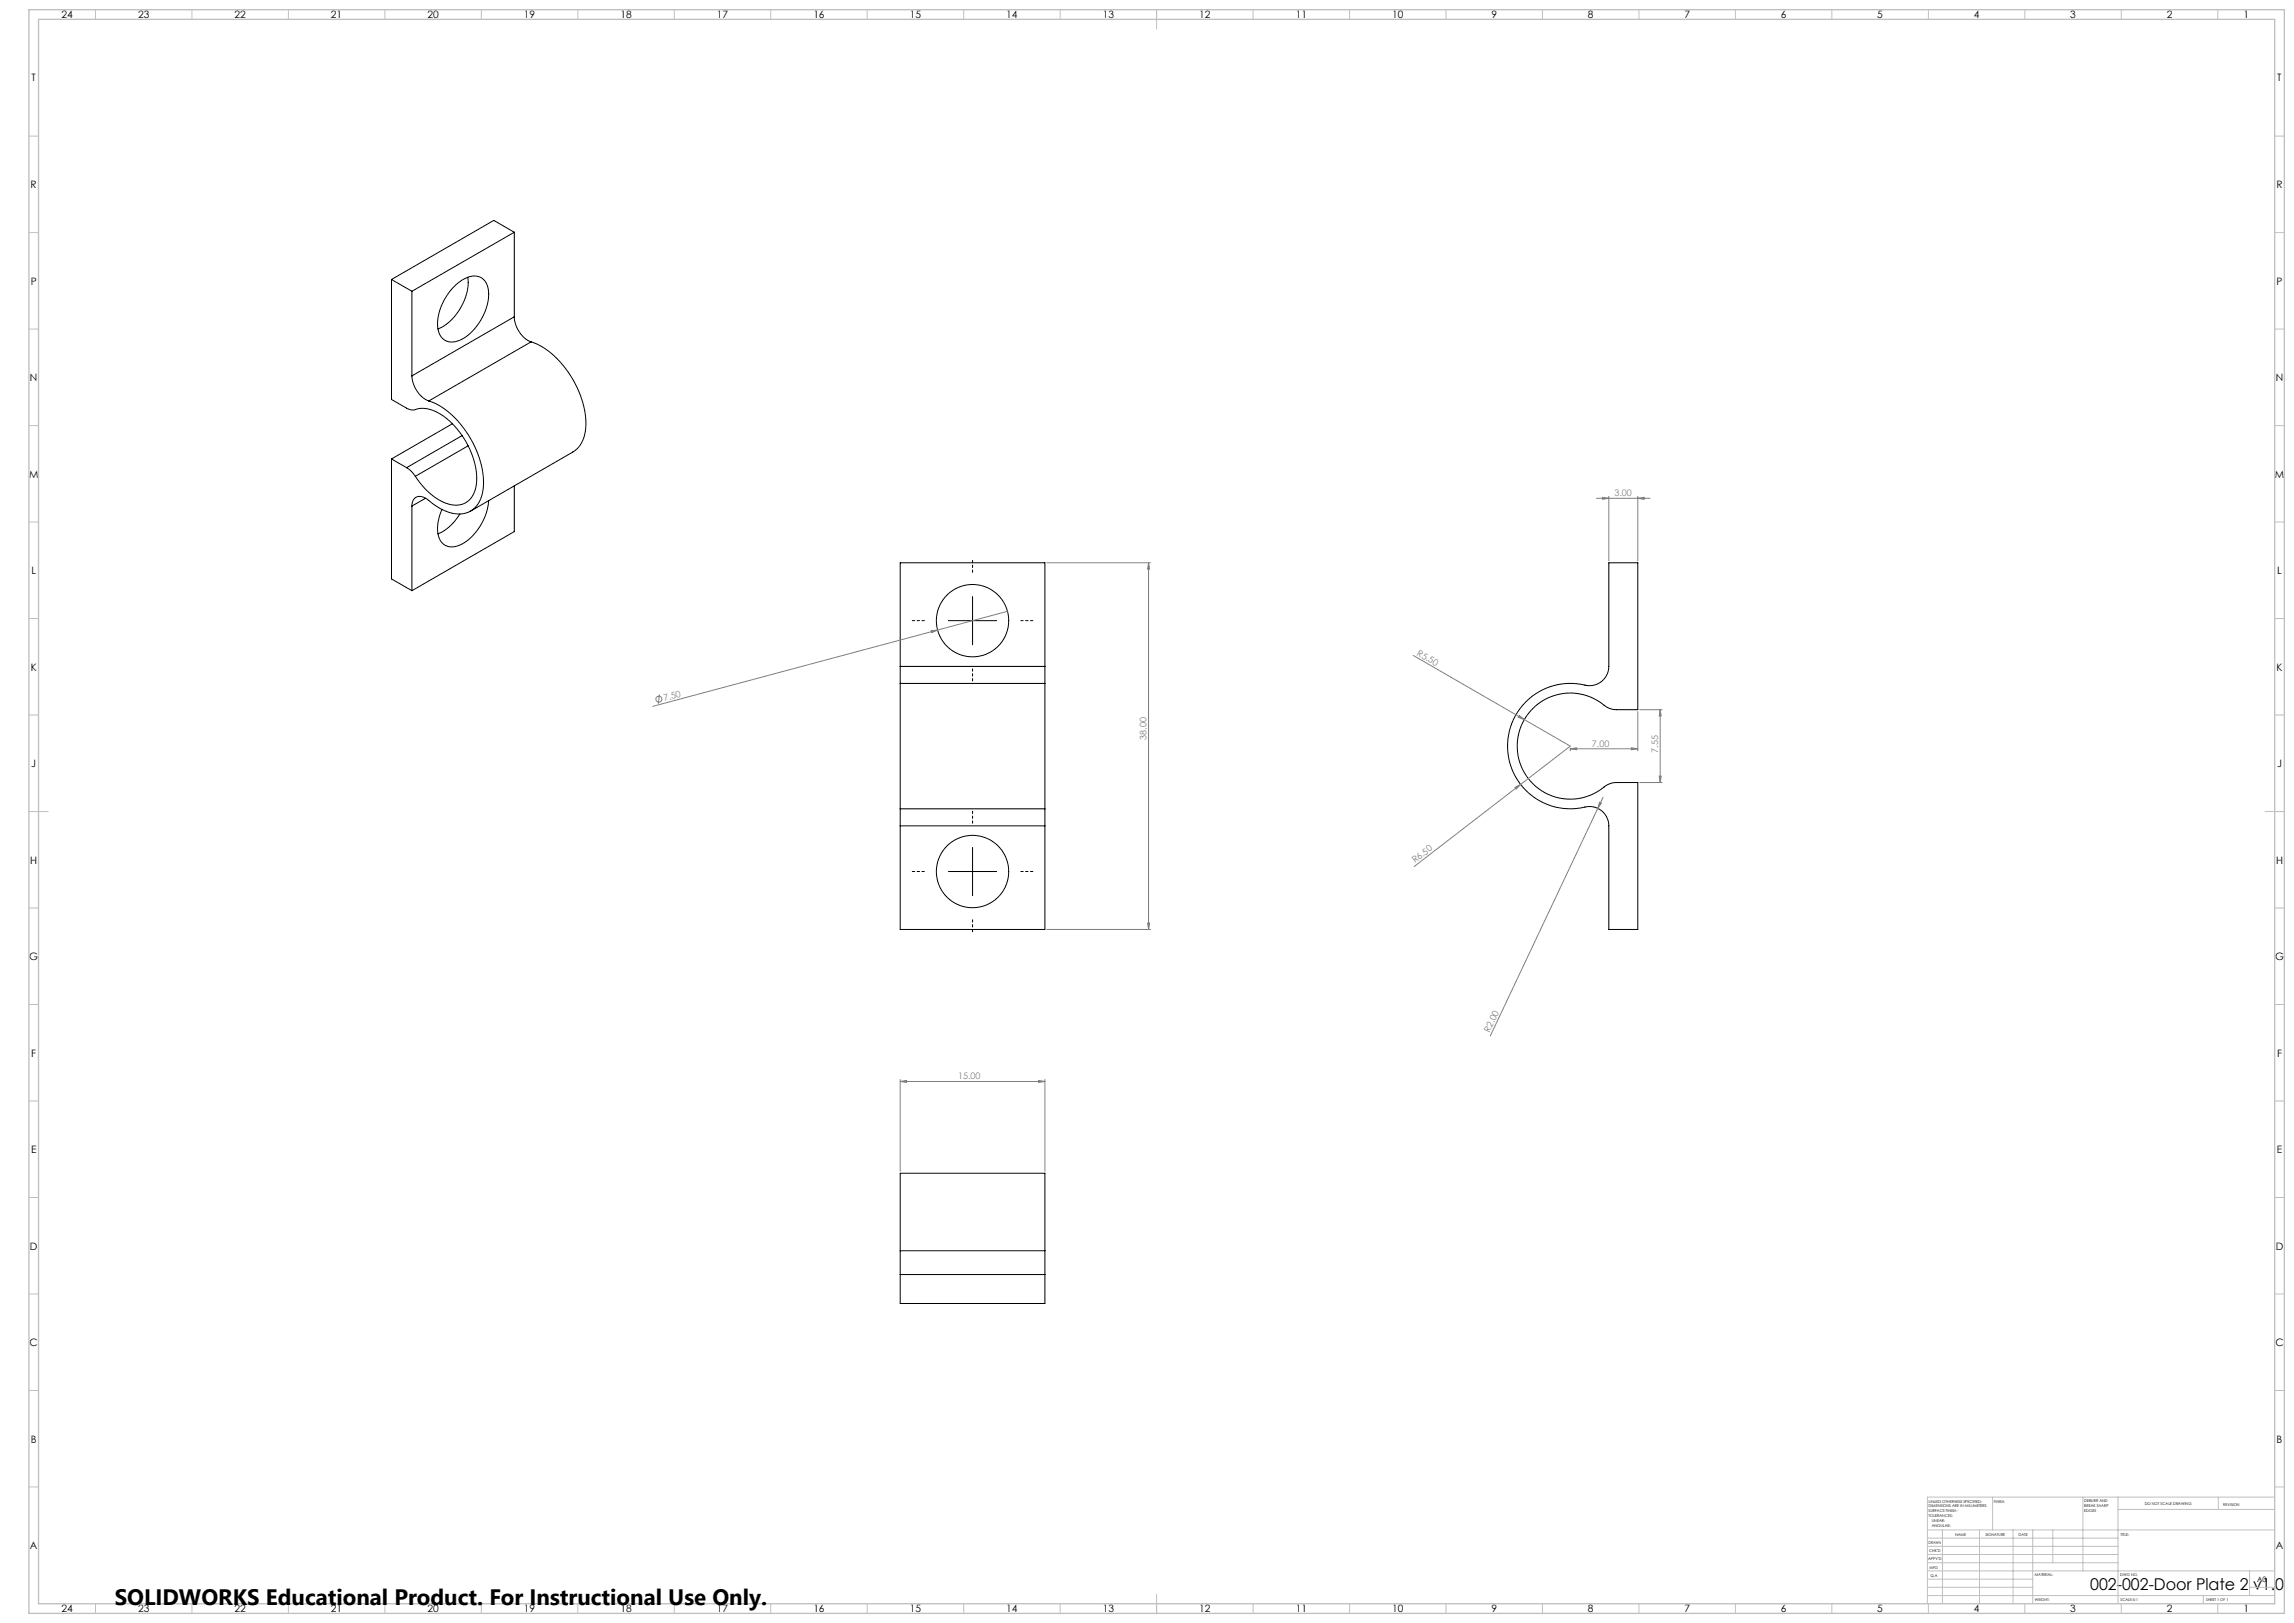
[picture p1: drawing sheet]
<svg xmlns="http://www.w3.org/2000/svg" width="1189mm" height="841mm" viewBox="0 0 1189 841" stroke-linecap="round" stroke-linejoin="round" font-family="sans-serif">
<defs><g id="words">
<text font-size="11.6" x="59" y="832">SOLIDWORKS Educational Product. For Instructional Use Only.</text>
<text font-size="8.5" x="1083" y="824">002-002-Door Plate 2 v1.0</text>
<g font-size="5.3">
<text x="32" y="9">24</text>
<text x="72" y="9">23</text>
<text x="122" y="9">22</text>
<text x="172" y="9">21</text>
<text x="222" y="9">20</text>
<text x="272" y="9">19</text>
<text x="322" y="9">18</text>
<text x="372" y="9">17</text>
<text x="422" y="9">16</text>
<text x="472" y="9">15</text>
<text x="522" y="9">14</text>
<text x="572" y="9">13</text>
<text x="622" y="9">12</text>
<text x="672" y="9">11</text>
<text x="722" y="9">10</text>
<text x="773" y="9">9</text>
<text x="823" y="9">8</text>
<text x="873" y="9">7</text>
<text x="923" y="9">6</text>
<text x="973" y="9">5</text>
<text x="1023" y="9">4</text>
<text x="1073" y="9">3</text>
<text x="1123" y="9">2</text>
<text x="1163" y="9">1</text>
<text x="16" y="42">T</text>
<text x="1180" y="42">T</text>
<text x="16" y="97">R</text>
<text x="1180" y="97">R</text>
<text x="16" y="147">P</text>
<text x="1180" y="147">P</text>
<text x="16" y="197">N</text>
<text x="1180" y="197">N</text>
<text x="15" y="247">M</text>
<text x="1179" y="247">M</text>
<text x="16" y="297">L</text>
<text x="1180" y="297">L</text>
<text x="16" y="347">K</text>
<text x="1180" y="347">K</text>
<text x="16" y="398">J</text>
<text x="1180" y="398">J</text>
<text x="16" y="448">H</text>
<text x="1180" y="448">H</text>
<text x="15" y="497">G</text>
<text x="1179" y="497">G</text>
<text x="16" y="547">F</text>
<text x="1180" y="547">F</text>
<text x="16" y="597">E</text>
<text x="1180" y="597">E</text>
<text x="16" y="647">D</text>
<text x="1180" y="647">D</text>
<text x="15" y="697">C</text>
<text x="1179" y="697">C</text>
<text x="16" y="747">B</text>
<text x="1180" y="747">B</text>
<text x="16" y="803">A</text>
<text x="1180" y="803">A</text>
<text x="32" y="835">24</text>
<text x="72" y="835">23</text>
<text x="122" y="835">22</text>
<text x="172" y="835">21</text>
<text x="222" y="835">20</text>
<text x="272" y="835">19</text>
<text x="322" y="835">18</text>
<text x="372" y="835">17</text>
<text x="422" y="835">16</text>
<text x="472" y="835">15</text>
<text x="522" y="835">14</text>
<text x="572" y="835">13</text>
<text x="622" y="835">12</text>
<text x="672" y="835">11</text>
<text x="722" y="835">10</text>
<text x="773" y="835">9</text>
<text x="823" y="835">8</text>
<text x="873" y="835">7</text>
<text x="923" y="835">6</text>
<text x="973" y="835">5</text>
<text x="1023" y="835">4</text>
<text x="1073" y="835">3</text>
<text x="1123" y="835">2</text>
<text x="1163" y="835">1</text>
</g>
<g font-size="4.7" fill="#808080">
<text x="837" y="257">3.00</text>
<text x="734" y="339" transform="rotate(30 734 339)">R5.50</text>
<text x="344" y="363" transform="rotate(-15 344 363)">7.50</text>
<text x="594" y="383" transform="rotate(-90 594 383)">38.00</text>
<text x="825" y="387">7.00</text>
<text x="860" y="390" transform="rotate(-90 860 390)">7.55</text>
<text x="733" y="447" transform="rotate(-38 733 447)">R6.50</text>
<text x="772" y="535" transform="rotate(-65 772 535)">R2.00</text>
<text x="497" y="559">15.00</text>
</g>
<text font-size="3.9" x="1170" y="820">A0</text>
<g font-size="2">
<text x="1000" y="779">UNLESS OTHERWISE SPECIFIED:</text>
<text x="1033" y="779">FINISH:</text>
<text x="1080" y="778">DEBURR AND</text>
<text x="1112" y="780">DO NOT SCALE DRAWING</text>
<text x="1000" y="781">DIMENSIONS ARE IN MILLIMETERS</text>
<text x="1000" y="784">SURFACE FINISH:</text>
<text x="1080" y="781">BREAK SHARP</text>
<text x="1080" y="783">EDGES</text>
<text x="1152" y="780">REVISION</text>
<text x="1000" y="786">TOLERANCES:</text>
<text x="1001" y="789">LINEAR:</text>
<text x="1001" y="791">ANGULAR:</text>
<text x="1013" y="796">NAME</text>
<text x="1029" y="796">SIGNATURE</text>
<text x="1046" y="796">DATE</text>
<text x="1099" y="796">TITLE:</text>
<text x="1000" y="800">DRAWN</text>
<text x="999" y="808">APPV'D</text>
<text x="1000" y="804">CHK'D</text>
<text x="1000" y="813">MFG</text>
<text x="1001" y="817">Q.A</text>
<text x="1055" y="817">MATERIAL:</text>
<text x="1099" y="817">DWG NO.</text>
<text x="1055" y="830">WEIGHT:</text>
<text x="1099" y="830">SCALE:5:1</text>
<text x="1143" y="830">SHEET 1 OF 1</text>
</g>
</g></defs>
<g fill="none" stroke="#000" stroke-width=".52">
<path d="M267 120l-11-6-53 31M267 120l-53 31M267 120v44M203 145v62l8 5a7 7 0 0 0 7 0 27 27 0 0 1 21 13 34 34 0 0 1 6 31 11 11 0 0 1-15 4 36 36 0 0 1-15-13M203 145l11 6M214 151v44M235 149a13 13 0 0 1 14-5 12 12 0 0 1 3 14 25 25 0 0 1-17 19 8 8 0 0 1-8-9 29 29 0 0 1 8-19zM242 144a28 28 0 0 1-15 26M267 164a15 15 0 0 0 8 13M267 164l-53 31M275 177a47 47 0 0 1 27 32 25 25 0 0 1-3 24l-55 32M275 177l-53 31"/>
<path d="M214 195a15 15 0 0 0 8 13M222 208a48 48 0 0 1 28 33 22 22 0 0 1-5 23 17 17 0 0 1-20-2 12 12 0 0 0-8-5 4 4 0 0 0-3 5M234 220l-31 18M203 238v62l11 6M203 238l8 4M240 226l-29 16M243 231l-28 16M211 242l4 5M221 258l-7 4M253 259a28 28 0 0 1-17 24 8 8 0 0 1-9-9l1-6 1-4M267 252v23l-53 31M214 262v44"/>
<path d="M238 266a25 25 0 0 1-11 11M834 292h15v76h-12a15 15 0 0 1-9-5 28 28 0 0 0-36 7 28 28 0 0 0 4 37 28 28 0 0 0 37 0l4-1 12-1v77h-15v-54a10 10 0 0 0-15-9 33 33 0 0 1-38-34 33 33 0 0 1 42-30 10 10 0 0 0 11-10zM504 309v25M492 322h25M467 354v65M467 345v9M467 354h75M467 345h75M467 345v-53h75v53M542 354v65M542 345v9M467 419v9"/>
<path d="M467 419h75M542 419v9M467 428h75M467 428v54h75v-54M504 439v25M492 452h25M467 648v12M467 648v-40h75v40M467 648h75M542 648v12M467 660v15h75v-15M467 660h75"/>
<circle cx="504" cy="322" r="19"/>
<circle cx="504" cy="452" r="19"/>
</g>
<g fill="none" stroke="#808080" stroke-width=".52">
<path d="M828 258h27M831 258h3l-3 1zM834 257v34M849 258h3v1zM849 257v34M543 292h53M595 292l1 3h-1zM595 292v190M522 317l-184 49M483 327l3-1-3 2zM732 340l82 47-81 62M342 360l-1 5"/>
<path d="M787 371l3 2-3-1zM849 369v20M850 368h11M860 368l1 3h-1zM860 368v37M814 388h3v1zM814 388v1M814 388h35M846 388h3l-3 1zM785 408l3-2-2 3zM828 419l-56 118M829 416h1l-2 3z"/>
<path d="M831 413l-3 6M850 405h11M860 402h1l-1 3zM595 478h1l-1 4zM543 482h53M467 559v48M538 560h4l-4 1zM542 559v48M467 560h3v1zM467 560h75"/>
<circle cx="341" cy="362" r="1.6"/>
</g>
<path d="M504 297v-7M479 322h-6M529 322h6M504 347v6M504 427v-7M479 452h-6M529 452h6M504 477v6" fill="none" stroke="#000" stroke-width=".52" stroke-dasharray="15.2 1.3 1.3 1.3" stroke-dashoffset="14"/>
<g fill="none" stroke="#c0c0c0" stroke-width=".52">
<path d="M49 5v5M99 5v5M149 5v5M199 5v5M249 5v5M299 5v5M349 5v5M399 5v5M449 5v5M499 5v5M549 5v5M599 5v10"/>
<path d="M649 5v5M699 5v5M749 5v5M799 5v5M849 5v5M899 5v5M949 5v5M999 5v5M1049 5v5M1099 5v5M1149 5v5M15 71h5"/>
<path d="M1179 71h5M15 121h5M1179 121h5M15 171h5M1179 171h5M15 221h5M1179 221h5M15 271h5M1179 271h5M15 321h5M1179 321h5M15 371h5"/>
<path d="M1179 371h5M15 421h10M1174 421h10M15 471h5M1179 471h5M15 521h5M1179 521h5M15 571h5M1179 571h5M15 621h5M1179 621h5M15 671h5"/>
<path d="M1179 671h5M15 721h5M1179 721h5M15 771h5M1033 776v17M1080 776v38M1098 776v55M1150 776v6M1179 771h5M1179 776h-180v55M999 793h180M999 797h99"/>
<path d="M1007 793v38M1026 793v38M1043 793v38M1054 793v38M1064 793v17M1098 782h81M999 810h99M999 806h99M999 801h99M999 818h55M999 814h180M1166 814v13"/>
<path d="M49 831v5M99 831v5M149 831v5M199 831v5M249 831v5M299 831v5M349 831v5M399 831v5M449 831v5M499 831v5M549 831v5M599 826v10"/>
<path d="M649 831v5M699 831v5M749 831v5M799 831v5M849 831v5M899 831v5M949 831v5M999 827h180M999 823h55M999 831v5M1049 831v5M1099 831v5"/>
<path d="M1142 827v4M1149 831v5M1166 823h13"/>
</g>
<path d="M15 5h1169v831h-1169zM20 10h1159v821h-1159z" fill="none" stroke="#c0c0c0" stroke-width=".7"/>
<g fill="#808080">
<path d="M787 371l3 2-3-1z"/>
<path d="M483 327l3-1-3 2z"/>
<path d="M785 408l3-2-2 3z"/>
<path d="M829 416h1l-2 3z"/>
<path d="M538 560h4l-4 1zM467 560h3v1z"/>
<path d="M814 388h3v1zM846 388h3l-3 1zM831 258h3l-3 1zM849 258h3v1z"/>
<path d="M595 478h1l-1 4zM595 292l1 3h-1z"/>
<path d="M860 368l1 3h-1zM860 402h1l-1 3z"/>
</g>
<use href="#words"/>
</svg>
